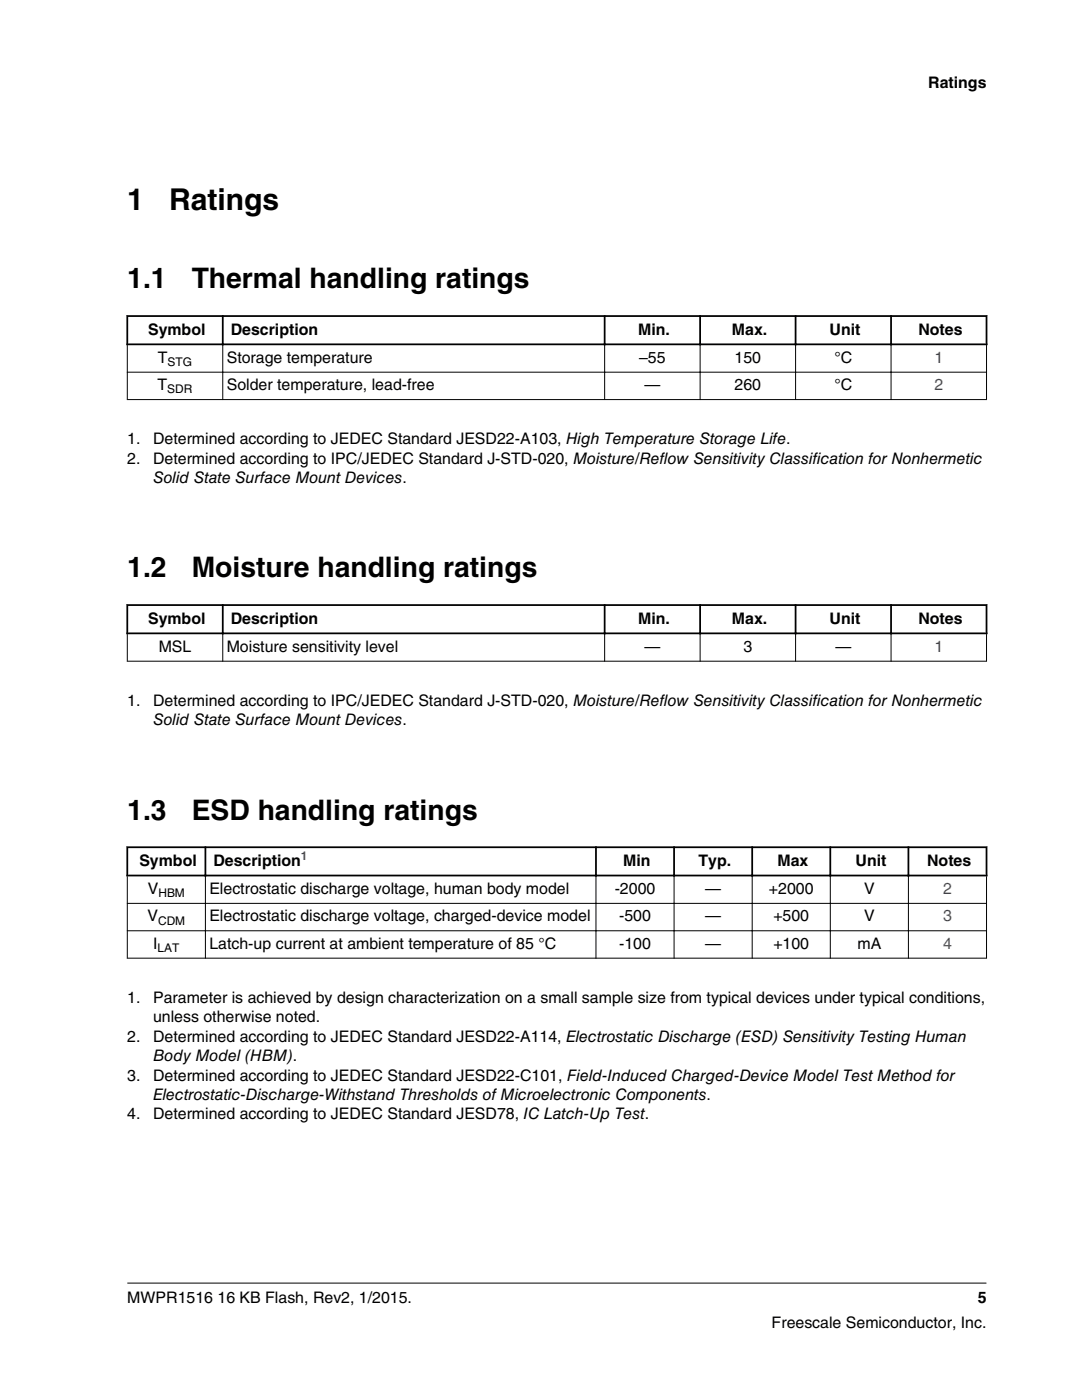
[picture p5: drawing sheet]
<svg xmlns="http://www.w3.org/2000/svg" width="216mm" height="279mm" viewBox="0 0 216 279" stroke-linecap="round" stroke-linejoin="round" font-family="sans-serif">
<defs><g id="words">
<g font-size="6">
<text x="25.4" y="42">1</text>
<text x="33.7" y="42">Ratings</text>
</g>
<g font-size="5.6">
<text x="25.4" y="57.6">1.1</text>
<text x="38.2" y="57.6">Thermal handling ratings</text>
<text x="25.4" y="115.2">1.2</text>
<text x="38.2" y="115.2">Moisture handling ratings</text>
<text x="25.4" y="163.6">1.3</text>
<text x="38.2" y="163.6">ESD handling ratings</text>
</g>
<g font-size="3.2">
<text x="185.2" y="17.5">Ratings</text>
<text x="29.5" y="66.8">Symbol</text>
<text x="46" y="66.8">Description</text>
<text x="127.4" y="66.8">Min.</text>
<text x="146" y="66.8">Max.</text>
<text x="165.5" y="66.8">Unit</text>
<text x="183.3" y="66.8">Notes</text>
<text x="31.4" y="77.9">T</text>
<text x="31.5" y="72.4">T</text>
<text x="45.2" y="72.4">Storage temperature</text>
<text x="45.2" y="77.9">Solder temperature, lead-free</text>
<text x="127.5" y="72.4">–55</text>
<text x="128.6" y="77.9">—</text>
<text x="146.6" y="72.4">150</text>
<text x="146.6" y="77.9">260</text>
<text x="166.5" y="72.4">°C</text>
<text x="166.5" y="77.9">°C</text>
<text x="25.4" y="88.6">1.</text>
<text x="30.5" y="88.6">Determined according to JEDEC Standard JESD22-A103, High Temperature Storage Life.</text>
<text x="25.4" y="92.5">2.</text>
<text x="30.5" y="92.5">Determined according to IPC/JEDEC Standard J-STD-020, Moisture/Reflow Sensitivity Classification for Nonhermetic</text>
<text x="30.5" y="96.4">Solid State Surface Mount Devices.</text>
<text x="29.5" y="124.4">Symbol</text>
<text x="46" y="124.4">Description</text>
<text x="127.4" y="124.4">Min.</text>
<text x="146" y="124.4">Max.</text>
<text x="165.5" y="124.4">Unit</text>
<text x="183.3" y="124.4">Notes</text>
<text x="31.7" y="130.1">MSL</text>
<text x="45.2" y="130.1">Moisture sensitivity level</text>
<text x="128.6" y="130.1">—</text>
<text x="148.3" y="130.1">3</text>
<text x="166.7" y="130.1">—</text>
<text x="25.4" y="140.9">1.</text>
<text x="30.5" y="140.9">Determined according to IPC/JEDEC Standard J-STD-020, Moisture/Reflow Sensitivity Classification for Nonhermetic</text>
<text x="30.5" y="144.7">Solid State Surface Mount Devices.</text>
<text x="27.8" y="172.8">Symbol</text>
<text x="42.6" y="172.8">Description</text>
<text x="124.3" y="172.8">Min</text>
<text x="139.4" y="172.8">Typ.</text>
<text x="155.1" y="172.8">Max</text>
<text x="170.7" y="172.8">Unit</text>
<text x="185" y="172.8">Notes</text>
<text x="29.5" y="178.4">V</text>
<text x="41.8" y="178.4">Electrostatic discharge voltage, human body model</text>
<text x="122.7" y="178.4">-2000</text>
<text x="140.7" y="178.4">—</text>
<text x="153.4" y="178.4">+2000</text>
<text x="172.4" y="178.4">V</text>
<text x="29.4" y="183.9">V</text>
<text x="41.8" y="183.9">Electrostatic discharge voltage, charged-device model</text>
<text x="123.5" y="183.9">-500</text>
<text x="140.7" y="183.9">—</text>
<text x="154.3" y="183.9">+500</text>
<text x="172.4" y="183.9">V</text>
<text x="30.6" y="189.4">I</text>
<text x="41.8" y="189.4">Latch-up current at ambient temperature of 85 °C</text>
<text x="123.5" y="189.4">-100</text>
<text x="140.7" y="189.4">—</text>
<text x="154.3" y="189.4">+100</text>
<text x="171.1" y="189.4">mA</text>
<text x="25.4" y="200.1">1.</text>
<text x="30.5" y="200.1">Parameter is achieved by design characterization on a small sample size from typical devices under typical conditions,</text>
<text x="25.4" y="207.9">2.</text>
<text x="30.5" y="204">unless otherwise noted.</text>
<text x="30.5" y="207.9">Determined according to JEDEC Standard JESD22-A114, Electrostatic Discharge (ESD) Sensitivity Testing Human</text>
<text x="25.4" y="215.6">3.</text>
<text x="30.5" y="211.8">Body Model (HBM).</text>
<text x="30.5" y="215.6">Determined according to JEDEC Standard JESD22-C101, Field-Induced Charged-Device Model Test Method for</text>
<text x="30.5" y="219.5">Electrostatic-Discharge-Withstand Thresholds of Microelectronic Components.</text>
<text x="25.4" y="223.4">4.</text>
<text x="30.5" y="223.4">Determined according to JEDEC Standard JESD78, IC Latch-Up Test.</text>
<text x="25.4" y="260">MWPR1516 16 KB Flash, Rev2, 1/2015.</text>
<text x="195.1" y="260">5</text>
<text x="154" y="265">Freescale Semiconductor, Inc.</text>
</g>
<g font-size="3.2" fill="#00f">
<text x="186.4" y="72.4">1</text>
<text x="186.4" y="77.9">2</text>
<text x="186.4" y="130.1">1</text>
<text x="188.2" y="178.4">2</text>
<text x="188.2" y="183.9">3</text>
<text x="188.2" y="189.4">4</text>
</g>
<g font-size="2.4">
<text x="33.4" y="73.1">STG</text>
<text x="33.4" y="78.5">SDR</text>
<text x="31.6" y="179.1">HBM</text>
<text x="31.5" y="184.5">CDM</text>
<text x="31.5" y="190">LAT</text>
</g>
<text font-size="2.4" fill="#00f" x="60" y="171.7">1</text>
</g></defs>
<path d="M25.2 63.1h171.8M25.2 68.7h171.8M25.4 62.9v6M44.4 62.9v6M120.6 62.9v6M139.7 62.9v6M158.8 62.9v6M177.8 62.9v6M196.8 62.9v6" fill="none" stroke="#000" stroke-width=".35"/>
<path d="M25.3 74.3h171.6M25.3 79.7h171.6M25.4 68.9v10.9M44.4 68.5v11.3M120.6 68.5v11.3M139.7 68.5v11.3M158.8 68.5v11.3M177.8 68.5v11.3M196.8 68.9v10.9" fill="none" stroke="#000" stroke-width=".2"/>
<g fill="#fff">
<path d="M25.4 120.8h171.4v13h-171.4z" fill-rule="evenodd"/>
<path d="M25.6 120.9h18.7v5.3h-18.7z" fill-rule="evenodd"/>
<path d="M44.6 120.9h75.9v5.3h-75.9z" fill-rule="evenodd"/>
<path d="M120.8 120.9h18.7v5.3h-18.7z" fill-rule="evenodd"/>
<path d="M139.9 120.9h18.7v5.3h-18.7z" fill-rule="evenodd"/>
<path d="M158.9 120.9h18.7v5.3h-18.7z" fill-rule="evenodd"/>
<path d="M178 120.9h18.7v5.3h-18.7z" fill-rule="evenodd"/>
<path d="M25.5 126.6h18.9v5.3h-18.9z" fill-rule="evenodd"/>
<path d="M44.5 126.6h76.1v5.3h-76.1z" fill-rule="evenodd"/>
<path d="M120.7 126.6h18.9v5.3h-18.9z" fill-rule="evenodd"/>
<path d="M139.8 126.6h18.9v5.3h-18.9z" fill-rule="evenodd"/>
<path d="M158.8 126.6h18.9v5.3h-18.9z" fill-rule="evenodd"/>
<path d="M177.9 126.6h18.9v5.3h-18.9z" fill-rule="evenodd"/>
</g>
<path d="M25.2 120.8h171.8M25.2 126.4h171.8M25.4 120.6v6M44.4 120.6v6M120.6 120.6v6M139.7 120.6v6M158.8 120.6v6M177.8 120.6v6M196.8 120.6v6" fill="none" stroke="#000" stroke-width=".35"/>
<path d="M25.3 132h171.6M25.4 126.5v5.5M44.4 126.2v5.8M120.6 126.2v5.8M139.7 126.2v5.8M158.8 126.2v5.8M177.8 126.2v5.8M196.8 126.5v5.5" fill="none" stroke="#000" stroke-width=".2"/>
<g fill="#fff">
<path d="M25.4 169.1h171.4v24h-171.4z" fill-rule="evenodd"/>
<path d="M25.6 169.3h15.2v5.3h-15.2z" fill-rule="evenodd"/>
<path d="M41.2 169.3h77.5v5.3h-77.5z" fill-rule="evenodd"/>
<path d="M119.1 169.3h15.2v5.3h-15.2z" fill-rule="evenodd"/>
<path d="M134.7 169.3h15.2v5.3h-15.2z" fill-rule="evenodd"/>
<path d="M150.3 169.3h15.2v5.3h-15.2z" fill-rule="evenodd"/>
<path d="M165.9 169.3h15.2v5.3h-15.2z" fill-rule="evenodd"/>
<path d="M181.4 169.3h15.3v5.3h-15.3z" fill-rule="evenodd"/>
<path d="M25.5 174.9h15.4v5.3h-15.4z" fill-rule="evenodd"/>
<path d="M41.1 174.9h77.7v5.3h-77.7z" fill-rule="evenodd"/>
<path d="M119 174.9h15.4v5.3h-15.4z" fill-rule="evenodd"/>
<path d="M134.6 174.9h15.4v5.3h-15.4z" fill-rule="evenodd"/>
<path d="M150.2 174.9h15.4v5.3h-15.4z" fill-rule="evenodd"/>
<path d="M165.8 174.9h15.4v5.3h-15.4z" fill-rule="evenodd"/>
<path d="M181.4 174.9h15.4v5.3h-15.4z" fill-rule="evenodd"/>
<path d="M25.5 180.4h15.4v5.3h-15.4z" fill-rule="evenodd"/>
<path d="M41.1 180.4h77.7v5.3h-77.7z" fill-rule="evenodd"/>
<path d="M119 180.4h15.4v5.3h-15.4z" fill-rule="evenodd"/>
<path d="M134.6 180.4h15.4v5.3h-15.4z" fill-rule="evenodd"/>
<path d="M150.2 180.4h15.4v5.3h-15.4z" fill-rule="evenodd"/>
<path d="M165.8 180.4h15.4v5.3h-15.4z" fill-rule="evenodd"/>
<path d="M181.4 180.4h15.4v5.3h-15.4z" fill-rule="evenodd"/>
<path d="M25.5 185.8h15.4v5.3h-15.4z" fill-rule="evenodd"/>
<path d="M41.1 185.8h77.7v5.3h-77.7z" fill-rule="evenodd"/>
<path d="M119 185.8h15.4v5.3h-15.4z" fill-rule="evenodd"/>
<path d="M134.6 185.8h15.4v5.3h-15.4z" fill-rule="evenodd"/>
<path d="M150.2 185.8h15.4v5.3h-15.4z" fill-rule="evenodd"/>
<path d="M165.8 185.8h15.4v5.3h-15.4z" fill-rule="evenodd"/>
<path d="M181.4 185.8h15.4v5.3h-15.4z" fill-rule="evenodd"/>
</g>
<path d="M25.2 169.1h171.8M25.2 174.7h171.8M25.4 168.9v6M41 168.9v6M118.9 168.9v6M134.5 168.9v6M150.1 168.9v6M165.7 168.9v6M181.3 168.9v6M196.9 168.9v6" fill="none" stroke="#000" stroke-width=".35"/>
<path d="M25.4 174.9v16.4M41 174.5v16.8M118.9 174.5v16.8M134.5 174.5v16.8M150.1 174.5v16.8M165.7 174.5v16.8M181.3 174.5v16.8M196.9 174.9v16.4M25.3 180.3h171.6M25.3 185.8h171.6M25.3 191.2h171.6M25.4 256.1h171.5" fill="none" stroke="#000" stroke-width=".2"/>
<use href="#words"/>
</svg>
